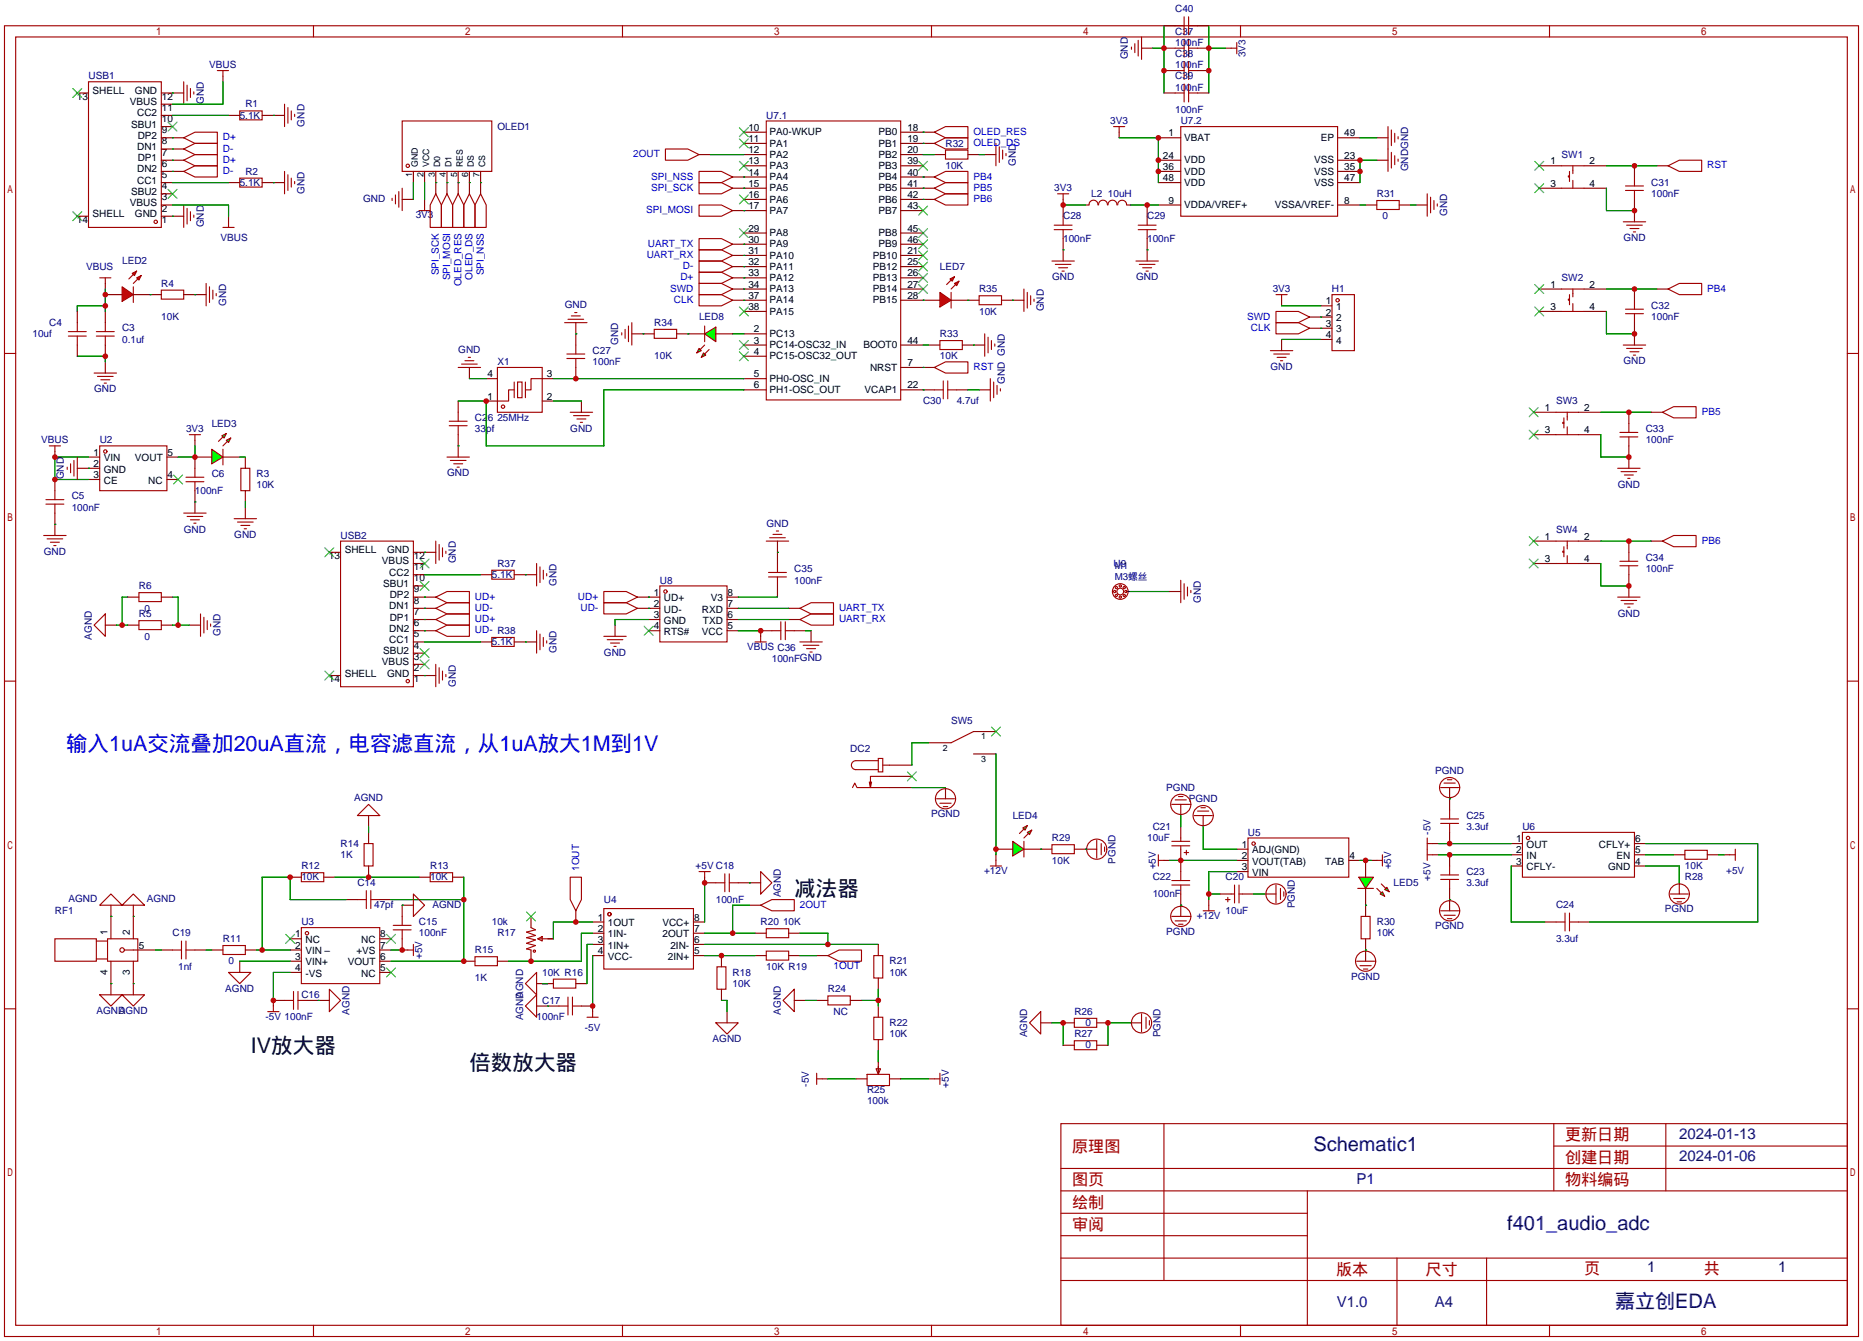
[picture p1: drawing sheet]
<svg xmlns="http://www.w3.org/2000/svg" width="422mm" height="304mm" viewBox="0 0 422 304" stroke-linecap="round" stroke-linejoin="round" font-family="sans-serif">
<defs><g id="words">
<text font-size="4.9" fill="#00f" x="15" y="170.2">输入1uA交流叠加20uA直流，电容滤直流，从1uA放大1M到1V</text>
<g font-size="4.9">
<text x="180.1" y="203.2">减法器</text>
<text x="56.9" y="238.7">IV放大器</text>
<text x="106.4" y="242.5">倍数放大器</text>
</g>
<g font-size="4.5" fill="#000080">
<text x="297.8" y="261">Schematic1</text>
<text x="341.7" y="278.8">f401_audio_adc</text>
<text x="366.2" y="296.6">嘉立创EDA</text>
</g>
<g font-size="3.7" fill="#a00000">
<text x="243.1" y="261.1">原理图</text>
<text x="354.8" y="263.6">创建日期</text>
<text x="354.8" y="258.5">更新日期</text>
<text x="243.1" y="268.7">图页</text>
<text x="354.8" y="268.7">物料编码</text>
<text x="243.1" y="273.8">绘制</text>
<text x="243.1" y="278.9">审阅</text>
<text x="302.9" y="289">版本</text>
<text x="323.2" y="289">尺寸</text>
<text x="359.2" y="288.8">页</text>
<text x="386.3" y="288.8">共</text>
</g>
<g font-size="3.4" fill="#000080">
<text x="380.7" y="258.2">2024-01-13</text>
<text x="380.7" y="263.3">2024-01-06</text>
<text x="307.5" y="268.3">P1</text>
<text x="373.5" y="288.4">1</text>
<text x="403.2" y="288.4">1</text>
<text x="303.1" y="296.3">V1.0</text>
<text x="325.3" y="296.3">A4</text>
</g>
<g font-size="2.3" fill="#000080">
<text x="266.4" y="2.8">C40</text>
<text x="266.4" y="7.8">C37</text>
<text x="266.4" y="10.4">100nF</text>
<text x="20.1" y="18">USB1</text>
<text x="47.5" y="15.5">VBUS</text>
<text x="255.7" y="13.4" transform="rotate(-90 255.7 13.4)">GND</text>
<text x="266.4" y="15.5">100nF</text>
<text x="266.4" y="12.9">C38</text>
<text x="266.4" y="18">C39</text>
<text x="282.4" y="12.9" transform="rotate(-90 282.4 12.9)">3V3</text>
<text x="46.2" y="23.6" transform="rotate(-90 46.2 23.6)">GND</text>
<text x="266.4" y="20.5">100nF</text>
<text x="54.4" y="26.9">5.1K</text>
<text x="55.6" y="24.3">R1</text>
<text x="69.1" y="28.7" transform="rotate(-90 69.1 28.7)">GND</text>
<text x="112.8" y="29.4">OLED1</text>
<text x="173.7" y="26.9">U7.1</text>
<text x="251.7" y="28.2">3V3</text>
<text x="266.4" y="25.6">100nF</text>
<text x="267.7" y="28.2">U7.2</text>
<text x="214.4" y="33.2">R32</text>
<text x="354.1" y="35.8">SW1</text>
<text x="55.6" y="39.6">R2</text>
<text x="214.4" y="38.3">10K</text>
<text x="230.3" y="37.6" transform="rotate(-90 230.3 37.6)">GND</text>
<text x="319.2" y="38.8" transform="rotate(-90 319.2 38.8)">GNDGND</text>
<text x="54.4" y="42.1">5.1K</text>
<text x="69.1" y="43.9" transform="rotate(-90 69.1 43.9)">GND</text>
<text x="82.3" y="45.8">GND</text>
<text x="239" y="43.4">3V3</text>
<text x="247.4" y="44.7">L2</text>
<text x="251.2" y="44.7">10uH</text>
<text x="312.2" y="44.7">R31</text>
<text x="374.4" y="42.1">C31</text>
<text x="374.4" y="44.7">100nF</text>
<text x="46.2" y="51.5" transform="rotate(-90 46.2 51.5)">GND</text>
<text x="94.2" y="49.5">3V3</text>
<text x="241" y="49.7">C28</text>
<text x="260.1" y="49.7">C29</text>
<text x="313.4" y="49.7">0</text>
<text x="328.1" y="49" transform="rotate(-90 328.1 49)">GND</text>
<text x="27.7" y="59.9">LED2</text>
<text x="50" y="54.6">VBUS</text>
<text x="241" y="54.8">100nF</text>
<text x="260.1" y="54.8">100nF</text>
<text x="368.1" y="54.7">GND</text>
<text x="19.5" y="61.2">VBUS</text>
<text x="36.6" y="65">R4</text>
<text x="213.1" y="61.2">LED7</text>
<text x="238.5" y="63.6">GND</text>
<text x="257.6" y="63.6">GND</text>
<text x="354.1" y="63.7">SW2</text>
<text x="51.3" y="69.3" transform="rotate(-90 51.3 69.3)">GND</text>
<text x="128" y="69.9">GND</text>
<text x="222" y="66.3">R35</text>
<text x="222" y="71.3">10K</text>
<text x="236.7" y="70.6" transform="rotate(-90 236.7 70.6)">GND</text>
<text x="288.6" y="66.3">3V3</text>
<text x="302" y="66.3">H1</text>
<text x="374.4" y="70.1">C32</text>
<text x="7.4" y="76.4">10uf</text>
<text x="11.2" y="73.9">C4</text>
<text x="27.7" y="75.1">C3</text>
<text x="27.7" y="77.7">0.1uf</text>
<text x="36.6" y="72.6">10K</text>
<text x="148.3" y="73.9">R34</text>
<text x="158.5" y="72.6">LED8</text>
<text x="213.1" y="76.4">R33</text>
<text x="374.4" y="72.6">100nF</text>
<text x="103.9" y="80.1">GND</text>
<text x="112.8" y="82.8">X1</text>
<text x="134.4" y="80.2">C27</text>
<text x="134.4" y="82.8">100nF</text>
<text x="140.2" y="78.2" transform="rotate(-90 140.2 78.2)">GND</text>
<text x="148.3" y="81.5">10K</text>
<text x="213.1" y="81.5">10K</text>
<text x="288.1" y="83.9">GND</text>
<text x="368.1" y="82.6">GND</text>
<text x="21.4" y="89">GND</text>
<text x="227.8" y="87.1" transform="rotate(-90 227.8 87.1)">GND GND</text>
<text x="107.7" y="95.5">C26</text>
<text x="112.8" y="95.5">25MHz</text>
<text x="209.3" y="91.7">C30</text>
<text x="216.9" y="91.7">4.7uf</text>
<text x="352.8" y="91.7">SW3</text>
<text x="9.4" y="100.5">VBUS</text>
<text x="22.6" y="100.5">U2</text>
<text x="42.2" y="98">3V3</text>
<text x="48" y="96.7">LED3</text>
<text x="107.7" y="98">33pf</text>
<text x="129.3" y="97.9">GND</text>
<text x="373.1" y="98">C33</text>
<text x="373.1" y="100.5">100nF</text>
<text x="14.4" y="108.7" transform="rotate(-90 14.4 108.7)">GND</text>
<text x="16.3" y="113.2">C5</text>
<text x="44.2" y="112">100nF</text>
<text x="48" y="108.2">C6</text>
<text x="58.2" y="108.2">R3</text>
<text x="58.2" y="110.7">10K</text>
<text x="101.4" y="108">GND</text>
<text x="366.8" y="110.6">GND</text>
<text x="16.3" y="115.8">100nF</text>
<text x="173.8" y="119.5">GND</text>
<text x="9.9" y="125.8">GND</text>
<text x="41.7" y="120.7">GND</text>
<text x="53.1" y="122">GND</text>
<text x="77.2" y="122.1">USB2</text>
<text x="352.8" y="120.9">SW4</text>
<text x="103.3" y="127.7" transform="rotate(-90 103.3 127.7)">GND</text>
<text x="111.5" y="131">5.1K</text>
<text x="112.8" y="128.5">R37</text>
<text x="180.1" y="129.8">C35</text>
<text x="252.5" y="128.5">U9</text>
<text x="373.1" y="127.2">C34</text>
<text x="373.1" y="129.8">100nF</text>
<text x="31.5" y="133.6">R6</text>
<text x="126.2" y="132.8" transform="rotate(-90 126.2 132.8)">GND</text>
<text x="149.6" y="132.3">U8</text>
<text x="180.1" y="132.3">100nF</text>
<text x="272.3" y="136.6" transform="rotate(-90 272.3 136.6)">GND</text>
<text x="31.5" y="139.9">R5</text>
<text x="32.8" y="138.6">0</text>
<text x="366.8" y="139.8">GND</text>
<text x="20.8" y="145" transform="rotate(-90 20.8 145)">AGND</text>
<text x="32.8" y="145">0</text>
<text x="50" y="144.3" transform="rotate(-90 50 144.3)">GND</text>
<text x="111.5" y="146.3">5.1K</text>
<text x="126.2" y="148.1" transform="rotate(-90 126.2 148.1)">GND</text>
<text x="136.9" y="148.7">GND</text>
<text x="169.4" y="147.3">VBUS C36</text>
<text x="103.3" y="155.7" transform="rotate(-90 103.3 155.7)">GND</text>
<text x="175" y="150.1">100nFGND</text>
<text x="215.6" y="164">SW5</text>
<text x="192.8" y="170.4">DC2</text>
<text x="264.4" y="179.4">PGND</text>
<text x="325.4" y="175.6">PGND</text>
<text x="80.3" y="181.7">AGND</text>
<text x="211.1" y="185.2">PGND</text>
<text x="229.6" y="185.6">LED4</text>
<text x="269.5" y="181.9">PGND</text>
<text x="332.5" y="185.6">C25</text>
<text x="77.2" y="192">R14</text>
<text x="238.5" y="190.7">R29</text>
<text x="260.1" y="190.7">10uF</text>
<text x="261.4" y="188.2">C21</text>
<text x="283" y="189.4">U5</text>
<text x="324.3" y="189.2" transform="rotate(-90 324.3 189.2)">-5V</text>
<text x="332.5" y="188.2">3.3uf</text>
<text x="345.2" y="188.2">U6</text>
<text x="68.3" y="197.1">R12</text>
<text x="77.2" y="194.5">1K</text>
<text x="97.5" y="197.1">R13</text>
<text x="157.7" y="196.9">+5V C18</text>
<text x="238.5" y="195.8">10K</text>
<text x="252.9" y="195.8" transform="rotate(-90 252.9 195.8)">PGND</text>
<text x="262.1" y="197.1" transform="rotate(-90 262.1 197.1)">+5V</text>
<text x="315.4" y="197.1" transform="rotate(-90 315.4 197.1)">+5V</text>
<text x="382" y="197.1">10K</text>
<text x="68.3" y="199.6">10K</text>
<text x="81" y="200.9">C14</text>
<text x="97.5" y="199.6">10K</text>
<text x="177" y="203.4" transform="rotate(-90 177 203.4)">AGND</text>
<text x="223.1" y="198.2">+12V</text>
<text x="261.4" y="199.6">C22</text>
<text x="261.4" y="203.4">100nF</text>
<text x="277.9" y="199.6">C20</text>
<text x="316" y="200.9">LED5</text>
<text x="324.3" y="199.7" transform="rotate(-90 324.3 199.7)">+5V</text>
<text x="332.5" y="198.3">C23</text>
<text x="332.5" y="200.9">3.3uf</text>
<text x="382" y="199.6">R28</text>
<text x="391.4" y="198.2">+5V</text>
<text x="12.4" y="207.2">RF1</text>
<text x="15.5" y="204.6">AGND</text>
<text x="33.3" y="204.6">AGND</text>
<text x="68.3" y="209.8">U3</text>
<text x="84.8" y="206">47pf</text>
<text x="95" y="209.8">C15</text>
<text x="98.1" y="205.8">AGND</text>
<text x="111.5" y="209.8">10k</text>
<text x="136.9" y="204.7">U4</text>
<text x="162.3" y="204.7">100nF</text>
<text x="172.5" y="209.8">R20</text>
<text x="177.5" y="209.8">10K</text>
<text x="271.4" y="208.4">+12V</text>
<text x="277.9" y="207.2">10uF</text>
<text x="293.6" y="206" transform="rotate(-90 293.6 206)">PGND</text>
<text x="312.2" y="209.8">R30</text>
<text x="352.8" y="206">C24</text>
<text x="377.5" y="206.8">PGND</text>
<text x="39.1" y="212.3">C19</text>
<text x="50.5" y="213.6">R11</text>
<text x="95" y="212.3">100nF</text>
<text x="112.8" y="212.3">R17</text>
<text x="264.4" y="211.9">PGND</text>
<text x="312.2" y="212.3">10K</text>
<text x="325.4" y="210.6">PGND</text>
<text x="352.8" y="213.6">3.3uf</text>
<text x="40.4" y="219.9">1nf</text>
<text x="51.8" y="218.7">0</text>
<text x="95.7" y="217.4" transform="rotate(-90 95.7 217.4)">+5V</text>
<text x="107.7" y="216.1">R15</text>
<text x="122.9" y="221.2">10K R16</text>
<text x="166.1" y="221.2">R18</text>
<text x="173.7" y="219.9">10K R19</text>
<text x="201.7" y="218.7">R21</text>
<text x="201.7" y="221.2">10K</text>
<text x="51.1" y="224.9">AGND</text>
<text x="68.3" y="226.3">C16</text>
<text x="107.7" y="222.5">1K</text>
<text x="118.6" y="226.3" transform="rotate(-90 118.6 226.3)">AGND</text>
<text x="122.9" y="227.5">C17</text>
<text x="166.1" y="223.7">10K</text>
<text x="187.7" y="225">R24</text>
<text x="306.3" y="222.1">PGND</text>
<text x="21.9" y="230">AGND</text>
<text x="26.9" y="230">AGND</text>
<text x="60.2" y="231.2">-5V 100nF</text>
<text x="79.2" y="230.1" transform="rotate(-90 79.2 230.1)">AGND</text>
<text x="118.6" y="231.4" transform="rotate(-90 118.6 231.4)">AGND</text>
<text x="121.7" y="231.4">100nF</text>
<text x="132.6" y="233.8">-5V</text>
<text x="177" y="230.1" transform="rotate(-90 177 230.1)">AGND</text>
<text x="189" y="230.1">NC</text>
<text x="201.7" y="232.6">R22</text>
<text x="243.6" y="230.1">R26</text>
<text x="246.1" y="232.6">0</text>
<text x="161.6" y="236.3">AGND</text>
<text x="201.7" y="235.2">10K</text>
<text x="232.9" y="235.2" transform="rotate(-90 232.9 235.2)">AGND</text>
<text x="243.6" y="235.2">R27</text>
<text x="246.1" y="237.7">0</text>
<text x="263.1" y="235.2" transform="rotate(-90 263.1 235.2)">PGND</text>
<text x="183.4" y="246.4" transform="rotate(-90 183.4 246.4)">-5V</text>
<text x="196.6" y="247.9">R25</text>
<text x="196.6" y="250.4">100k</text>
<text x="215.1" y="246.7" transform="rotate(-90 215.1 246.7)">+5V</text>
</g>
<g font-size="2.3">
<text x="17.4" y="22.6">13</text>
<text x="21" y="21.3">SHELL</text>
<text x="29.5" y="23.8">VBUS</text>
<text x="30.6" y="21.3">GND</text>
<text x="36.7" y="22.6">12</text>
<text x="29.7" y="28.9">SBU1</text>
<text x="31.1" y="26.4">CC2</text>
<text x="36.7" y="27.7">10</text>
<text x="36.7" y="25.1">11</text>
<text x="169.7" y="29.7">10</text>
<text x="205.7" y="29.7">18</text>
<text x="31.1" y="34">DN1</text>
<text x="31.2" y="31.5">DP2</text>
<text x="36.7" y="35.3">7</text>
<text x="36.7" y="32.7">8</text>
<text x="36.7" y="30.2">9</text>
<text x="169.7" y="32.2">11</text>
<text x="169.7" y="34.7">12</text>
<text x="174.5" y="30.7">PA0-WKUP</text>
<text x="174.5" y="33.2">PA1</text>
<text x="174.5" y="35.8">PA2</text>
<text x="199.2" y="30.7">PB0</text>
<text x="199.2" y="33.2">PB1</text>
<text x="199.2" y="35.8">PB2</text>
<text x="205.7" y="32.2">19</text>
<text x="205.7" y="34.7">20</text>
<text x="264.9" y="30.9">1</text>
<text x="268.5" y="31.9">VBAT</text>
<text x="299.5" y="31.9">EP</text>
<text x="304.8" y="30.9">49</text>
<text x="31.1" y="41.6">CC1</text>
<text x="31.1" y="39.1">DN2</text>
<text x="31.2" y="36.5">DP1</text>
<text x="36.7" y="40.4">5</text>
<text x="36.7" y="37.8">6</text>
<text x="169.7" y="37.3">13</text>
<text x="169.7" y="39.8">14</text>
<text x="174.5" y="38.3">PA3</text>
<text x="174.5" y="40.8">PA4</text>
<text x="199.2" y="38.3">PB3</text>
<text x="199.2" y="40.8">PB4</text>
<text x="205.7" y="37.3">39</text>
<text x="205.7" y="39.8">40</text>
<text x="263.7" y="36">24</text>
<text x="263.7" y="38.6">36</text>
<text x="263.7" y="41.1">48</text>
<text x="268.5" y="37">VDD</text>
<text x="268.5" y="39.6">VDD</text>
<text x="298" y="37">VSS</text>
<text x="298" y="39.6">VSS</text>
<text x="304.8" y="36">23</text>
<text x="304.8" y="38.6">35</text>
<text x="304.8" y="41.1">47</text>
<text x="351.5" y="37.3">1</text>
<text x="360.4" y="37.3">2</text>
<text x="29.5" y="46.7">VBUS</text>
<text x="29.7" y="44.2">SBU2</text>
<text x="36.7" y="48">2</text>
<text x="36.7" y="45.4">3</text>
<text x="36.7" y="42.9">4</text>
<text x="169.7" y="42.4">15</text>
<text x="169.7" y="44.9">16</text>
<text x="169.7" y="47.4">17</text>
<text x="174.5" y="43.4">PA5</text>
<text x="174.5" y="45.9">PA6</text>
<text x="199.2" y="43.4">PB5</text>
<text x="199.2" y="45.9">PB6</text>
<text x="205.7" y="42.4">41</text>
<text x="205.7" y="44.9">42</text>
<text x="205.7" y="47.4">43</text>
<text x="264.9" y="46.2">9</text>
<text x="268.5" y="47.2">VDDA/VREF+</text>
<text x="268.5" y="42.1">VDD</text>
<text x="289" y="47.2">VSSA/VREF-</text>
<text x="298" y="42.1">VSS</text>
<text x="304.8" y="46.2">8</text>
<text x="351.5" y="42.4">3</text>
<text x="360.4" y="42.4">4</text>
<text x="17.4" y="50.5">14</text>
<text x="21" y="49.2">SHELL</text>
<text x="30.6" y="49.2">GND</text>
<text x="36.7" y="50.5">1</text>
<text x="169.7" y="52.5">29</text>
<text x="174.5" y="48.5">PA7</text>
<text x="174.5" y="53.5">PA8</text>
<text x="199.2" y="48.5">PB7</text>
<text x="199.2" y="53.5">PB8</text>
<text x="205.7" y="52.5">45</text>
<text x="169.7" y="55.1">30</text>
<text x="169.7" y="57.6">31</text>
<text x="174.5" y="56.1">PA9</text>
<text x="174.5" y="58.6">PA10</text>
<text x="197.9" y="58.6">PB10</text>
<text x="199.2" y="56.1">PB9</text>
<text x="205.7" y="57.6">21</text>
<text x="205.7" y="55.1">46</text>
<text x="169.7" y="60.1">32</text>
<text x="169.7" y="62.7">33</text>
<text x="169.7" y="65.2">34</text>
<text x="174.5" y="61.2">PA11</text>
<text x="174.5" y="63.7">PA12</text>
<text x="197.9" y="61.2">PB12</text>
<text x="197.9" y="63.7">PB13</text>
<text x="205.7" y="60.1">25</text>
<text x="205.7" y="62.7">26</text>
<text x="205.7" y="65.2">27</text>
<text x="351.5" y="65.2">1</text>
<text x="360.4" y="65.2">2</text>
<text x="169.7" y="67.8">37</text>
<text x="169.7" y="70.3">38</text>
<text x="174.5" y="66.2">PA13</text>
<text x="174.5" y="68.8">PA14</text>
<text x="174.5" y="71.3">PA15</text>
<text x="197.9" y="66.2">PB14</text>
<text x="197.9" y="68.8">PB15</text>
<text x="205.7" y="67.8">28</text>
<text x="300.6" y="69">1</text>
<text x="300.6" y="71.6">2</text>
<text x="302.9" y="70.3">1</text>
<text x="351.5" y="70.3">3</text>
<text x="360.4" y="70.3">4</text>
<text x="171" y="75.4">2</text>
<text x="171" y="77.9">3</text>
<text x="174.5" y="76.4">PC13</text>
<text x="205.7" y="77.9">44</text>
<text x="300.6" y="74.1">3</text>
<text x="300.6" y="76.7">4</text>
<text x="302.9" y="72.8">2</text>
<text x="302.9" y="75.4">3</text>
<text x="302.9" y="77.9">4</text>
<text x="171" y="80.5">4</text>
<text x="174.5" y="78.9">PC14-OSC32_IN</text>
<text x="174.5" y="81.5">PC15-OSC32_OUT</text>
<text x="195.8" y="78.9">BOOT0</text>
<text x="205.7" y="83">7</text>
<text x="110.5" y="85.5">4</text>
<text x="124" y="85.5">3</text>
<text x="171" y="85.5">5</text>
<text x="171" y="88.1">6</text>
<text x="174.5" y="86.6">PH0-OSC_IN</text>
<text x="174.5" y="89.1">PH1-OSC_OUT</text>
<text x="196" y="89.1">VCAP1</text>
<text x="197.3" y="84">NRST</text>
<text x="205.7" y="88.1">22</text>
<text x="110.5" y="90.6">1</text>
<text x="124" y="90.6">2</text>
<text x="350.3" y="93.2">1</text>
<text x="359.2" y="93.2">2</text>
<text x="350.3" y="98.2">3</text>
<text x="359.2" y="98.2">4</text>
<text x="21.2" y="105.9">2</text>
<text x="21.2" y="103.3">1</text>
<text x="23.5" y="107.1">GND</text>
<text x="23.5" y="104.6">VIN</text>
<text x="30.6" y="104.6">VOUT</text>
<text x="38" y="103.3">5</text>
<text x="21.2" y="108.4">3</text>
<text x="23.5" y="109.7">CE</text>
<text x="33.6" y="109.7">NC</text>
<text x="38" y="108.4">4</text>
<text x="78.2" y="125.4">SHELL</text>
<text x="87.7" y="125.4">GND</text>
<text x="350.3" y="122.4">1</text>
<text x="359.2" y="122.4">2</text>
<text x="74.6" y="126.7">13</text>
<text x="86.6" y="128">VBUS</text>
<text x="88.3" y="130.5">CC2</text>
<text x="93.9" y="131.8">10</text>
<text x="93.9" y="129.3">11</text>
<text x="93.9" y="126.7">12</text>
<text x="350.3" y="127.5">3</text>
<text x="359.2" y="127.5">4</text>
<text x="86.9" y="133.1">SBU1</text>
<text x="88.4" y="135.6">DP2</text>
<text x="93.9" y="136.9">8</text>
<text x="93.9" y="134.3">9</text>
<text x="148.2" y="137.6">2</text>
<text x="148.2" y="135.1">1</text>
<text x="150.5" y="136.3">UD+</text>
<text x="161.1" y="136.3">V3</text>
<text x="165" y="135.1">8</text>
<text x="165" y="137.6">7</text>
<text x="88.3" y="143.2">DN2</text>
<text x="88.3" y="138.1">DN1</text>
<text x="88.4" y="140.7">DP1</text>
<text x="93.9" y="142">6</text>
<text x="93.9" y="139.4">7</text>
<text x="148.2" y="142.7">4</text>
<text x="148.2" y="140.2">3</text>
<text x="150.5" y="144">RTS#</text>
<text x="150.5" y="141.4">GND</text>
<text x="150.5" y="138.9">UD-</text>
<text x="159.1" y="138.9">RXD</text>
<text x="159.1" y="144">VCC</text>
<text x="159.4" y="141.4">TXD</text>
<text x="165" y="140.2">6</text>
<text x="165" y="142.7">5</text>
<text x="86.9" y="148.3">SBU2</text>
<text x="88.3" y="145.8">CC1</text>
<text x="93.9" y="149.6">3</text>
<text x="93.9" y="147">4</text>
<text x="93.9" y="144.5">5</text>
<text x="74.6" y="154.7">14</text>
<text x="78.2" y="153.4">SHELL</text>
<text x="86.6" y="150.8">VBUS</text>
<text x="87.7" y="153.4">GND</text>
<text x="93.9" y="154.7">1</text>
<text x="93.9" y="152.1">2</text>
<text x="343.8" y="191">1</text>
<text x="370.7" y="191">6</text>
<text x="281.6" y="192.2">1</text>
<text x="281.6" y="194.8">2</text>
<text x="281.6" y="197.3">3</text>
<text x="283.9" y="193.5">ADJ(GND)</text>
<text x="283.9" y="196">VOUT(TAB)</text>
<text x="300.5" y="196">TAB</text>
<text x="305.9" y="194.8">4</text>
<text x="343.8" y="193.5">2</text>
<text x="343.8" y="196">3</text>
<text x="346.1" y="192.2">OUT</text>
<text x="346.1" y="194.8">IN</text>
<text x="346.1" y="197.3">CFLY-</text>
<text x="362.5" y="192.2">CFLY+</text>
<text x="364.6" y="197.3">GND</text>
<text x="366.5" y="194.8">EN</text>
<text x="370.7" y="196">4</text>
<text x="370.7" y="193.5">5</text>
<text x="283.9" y="198.6">VIN</text>
<text x="135.5" y="208.7">1</text>
<text x="157.4" y="208.7">8</text>
<text x="24.3" y="212.1" transform="rotate(-90 24.3 212.1)">1</text>
<text x="29.4" y="212.1" transform="rotate(-90 29.4 212.1)">2</text>
<text x="31.5" y="215.1">5</text>
<text x="66.9" y="212.5">1</text>
<text x="66.9" y="215.1">2</text>
<text x="69.3" y="213.8">NC</text>
<text x="81.9" y="213.8">NC</text>
<text x="86.2" y="215.1">7</text>
<text x="86.2" y="212.5">8</text>
<text x="135.5" y="211.3">2</text>
<text x="135.5" y="213.8">3</text>
<text x="137.8" y="210">1OUT</text>
<text x="137.8" y="212.5">1IN-</text>
<text x="137.8" y="215.1">1IN+</text>
<text x="150.2" y="210">VCC+</text>
<text x="150.2" y="212.5">2OUT</text>
<text x="152" y="215.1">2IN-</text>
<text x="157.4" y="213.8">6</text>
<text x="157.4" y="211.3">7</text>
<text x="24.3" y="220.9" transform="rotate(-90 24.3 220.9)">4</text>
<text x="29.4" y="220.9" transform="rotate(-90 29.4 220.9)">3</text>
<text x="66.9" y="217.6">3</text>
<text x="66.9" y="220.2">4</text>
<text x="69.3" y="216.4">VIN</text>
<text x="69.3" y="218.9">VIN+</text>
<text x="69.3" y="221.4">-VS</text>
<text x="78.9" y="218.9">VOUT</text>
<text x="80.8" y="216.4">+VS</text>
<text x="81.9" y="221.4">NC</text>
<text x="86.2" y="220.2">5</text>
<text x="86.2" y="217.6">6</text>
<text x="135.5" y="216.4">4</text>
<text x="137.8" y="217.6">VCC-</text>
<text x="151.4" y="217.6">2IN+</text>
<text x="157.4" y="216.4">5</text>
</g>
<g font-size="2.3" fill="#00f">
<text x="50.5" y="31.8">D+</text>
<text x="50.5" y="34.4">D-</text>
<text x="143.6" y="35.6">2OUT</text>
<text x="220.7" y="30.6">OLED_RES</text>
<text x="220.7" y="33.1">OLED_DS</text>
<text x="50.5" y="36.9">D+</text>
<text x="50.5" y="39.5">D-</text>
<text x="147.6" y="40.7">SPI_NSS</text>
<text x="220.7" y="40.7">PB4</text>
<text x="387.1" y="38.2">RST</text>
<text x="147.6" y="43.3">SPI_SCK</text>
<text x="220.7" y="43.3">PB5</text>
<text x="220.7" y="45.8">PB6</text>
<text x="146.5" y="48.3">SPI_MOSI</text>
<text x="146.6" y="58.5">UART_RX</text>
<text x="146.9" y="56">UART_TX</text>
<text x="99.5" y="62.4" transform="rotate(-90 99.5 62.4)">SPI_SCK</text>
<text x="102.1" y="63.5" transform="rotate(-90 102.1 63.5)">SPI_MOSI</text>
<text x="104.6" y="64.9" transform="rotate(-90 104.6 64.9)">OLED_RES</text>
<text x="107.2" y="63.4" transform="rotate(-90 107.2 63.4)">OLED_DS</text>
<text x="109.7" y="62.4" transform="rotate(-90 109.7 62.4)">SPI_NSS</text>
<text x="154.3" y="63.6">D+</text>
<text x="154.8" y="61">D-</text>
<text x="151.9" y="66.1">SWD</text>
<text x="152.8" y="68.7">CLK</text>
<text x="387.1" y="66.1">PB4</text>
<text x="282.7" y="72.5">SWD</text>
<text x="283.6" y="75">CLK</text>
<text x="220.7" y="83.9">RST</text>
<text x="385.8" y="94.1">PB5</text>
<text x="385.8" y="123.3">PB6</text>
<text x="107.7" y="136">UD+</text>
<text x="131" y="136">UD+</text>
<text x="107.7" y="141.1">UD+</text>
<text x="107.7" y="138.5">UD-</text>
<text x="107.7" y="143.6">UD- R38</text>
<text x="131.6" y="138.5">UD-</text>
<text x="190.2" y="138.5">UART_TX</text>
<text x="190.2" y="141.1">UART_RX</text>
<text x="131.3" y="197.5" transform="rotate(-90 131.3 197.5)">1OUT</text>
<text x="181.4" y="205.8">2OUT</text>
<text x="189" y="219.8">1OUT</text>
</g>
<g font-size="2.2" fill="#000080">
<text x="252.7" y="129.1">M1</text>
<text x="252.7" y="131.4">M3螺丝</text>
</g>
<g font-size="2">
<text x="93.5" y="40.1" transform="rotate(-90 93.5 40.1)">1</text>
<text x="94.8" y="37.9" transform="rotate(-90 94.8 37.9)">GND</text>
<text x="96" y="40.1" transform="rotate(-90 96 40.1)">2</text>
<text x="97.3" y="37.9" transform="rotate(-90 97.3 37.9)">VCC</text>
<text x="98.6" y="40.1" transform="rotate(-90 98.6 40.1)">3</text>
<text x="99.8" y="37.9" transform="rotate(-90 99.8 37.9)">D0</text>
<text x="101.1" y="40.1" transform="rotate(-90 101.1 40.1)">4</text>
<text x="102.4" y="37.9" transform="rotate(-90 102.4 37.9)">D1</text>
<text x="103.6" y="40.1" transform="rotate(-90 103.6 40.1)">5</text>
<text x="104.9" y="37.9" transform="rotate(-90 104.9 37.9)">RES</text>
<text x="106.2" y="40.1" transform="rotate(-90 106.2 40.1)">6</text>
<text x="107.5" y="37.9" transform="rotate(-90 107.5 37.9)">DS</text>
<text x="108.7" y="40.1" transform="rotate(-90 108.7 40.1)">7</text>
<text x="110" y="37.9" transform="rotate(-90 110 37.9)">CS</text>
<text x="222.5" y="167.6">1</text>
<text x="213.8" y="170.2">2</text>
<text x="222.5" y="172.7">3</text>
</g>
</g></defs>
<g fill="none" stroke="#a10000" stroke-width=".25">
<path d="M1 5.8h420.4v297.2h-420.4zM3.6 8.4h415.2v292.1h-415.2zM20.1 18.5h16.5v33.1h-16.5zM41.7 18.5v5.1M42.4 19.3v3.6M49.3 16h2.5M50.5 16v1.3M71.1 5.8v2.6M141.1 5.8v2.6M211.2 5.8v2.6M281.3 5.8v2.6M351.3 5.8v2.6"/>
<path d="M41.7 31.2l2.5-1.2h5.1v2.5h-5.1zM41.7 36.3l2.5-1.2h5.1v2.5h-5.1zM41.7 33.8l2.5-1.3h5.1v2.6h-5.1zM41.7 38.9l2.5-1.3h5.1v2.5h-5.1zM43.2 20.1v2M43.9 20.8v.5M54.4 25.1h5v2.1h-5zM64.5 23.6v5.1M64.5 38.9v5M65.3 24.4v3.5M65.3 39.6v3.6M66 25.1v2.1"/>
<path d="M66.8 25.9v.5M41.7 46.5v5.1M42.4 47.2v3.6M43.2 48v2M43.9 48.8v.5M50.5 51.6h2.6M51.8 50.3v1.3M54.4 40.4h5v2h-5zM66 40.4v2M66.8 41.1v.6M15.5 76.2h4.1M15.5 75.2h4.1"/>
<path d="M17.5 73.2v2M17.5 76.2v2M21.8 76.2h4.1M21.8 75.2h4.1M22.6 63h2.5M23.9 63v1.3M23.9 73.2v2M23.9 76.2v2M30.2 65v3.6M1 80.1h2.6M21.3 84.6h5.1M22.1 85.3h3.6"/>
<path d="M22.9 86.1h2M23.6 86.9h.5M42.9 98.6h2.6M44.2 98.6v1.2M418.8 80.1h2.6M10.4 114.3h4.1M10.4 113.3h4.1M11.2 101.1h2.5M12.4 101.1v1.3M12.4 111.3v2M12.4 114.3v2M15.2 105.9v.5"/>
<path d="M16 105.2v2M16.8 104.4v3.5M17.5 103.6v5.1M22.6 101.1h15.2v10.2h-15.2zM41.7 116.3h5M42.2 109.2h4M42.2 108.2h4M42.4 117.1h3.6M43.2 117.9h2M43.9 118.6h.5M44.2 106.2v2M44.2 109.2v2.1"/>
<path d="M53.1 117.6h5.1M53.8 118.4h3.6M54.6 106.2h2v5.1h-2zM54.6 119.1h2M55.4 119.9h.5M9.9 121.4h5.1M10.7 122.2h3.5M11.4 122.9h2.1M12.2 123.7h.5M1 154.4h2.6M418.8 154.4h2.6M1 228.7h2.6"/>
<path d="M418.8 228.7h2.6M240.5 254.8h178.3v45.7h-178.3zM263.9 254.8v35.5M352.3 254.8v15.2M352.3 259.8h66.5M377.7 254.8v15.2M240.5 275.1h55.9M240.5 270h178.3M240.5 264.9h178.3M296.4 270v30.5M240.5 290.3h178.3M240.5 285.2h178.3"/>
<path d="M240.5 280.2h55.9M316.7 285.2v15.3M337.1 285.2v15.3M71.1 300.5v2.5M141.1 300.5v2.5M211.2 300.5v2.5M281.3 300.5v2.5M351.3 300.5v2.5"/>
<circle cx="35.3" cy="50.3" r=".38"/>
<circle cx="23.9" cy="102.4" r=".38"/>
</g>
<g fill="none" stroke="#870000" stroke-width=".25">
<path d="M50.5 17.3v1.2M17.5 21.1h2.6M36.6 38.9h5.1M36.6 36.3h5.1M36.6 33.8h5.1M36.6 31.2h5.1M36.6 28.7h2.5M36.6 26.2h2.5M36.6 23.6h2.5M36.6 21.1h5.1M51.8 26.2h2.6M59.4 26.2h5.1"/>
<path d="M17.5 49h2.6M36.6 49h5.1M36.6 46.5h2.5M36.6 43.9h2.5M36.6 41.4h2.5M51.8 41.4h2.6M51.8 49v1.3M59.4 41.4h5.1M17.5 70.6v2.6M17.5 78.2v2.6M23.9 64.3v1.2M23.9 70.6v2.6"/>
<path d="M23.9 78.2v2.6M23.9 82v2.6M44.2 99.8v1.3M12.4 102.4v1.2M12.4 108.7v2.6M12.4 116.3v5.1M17.5 106.2h5.1M20.1 103.6h2.5M20.1 108.7h2.5M37.8 103.6h2.6M37.8 108.7h2.6M44.2 103.6v2.6"/>
<path d="M44.2 111.3v5M55.6 103.6v2.6M55.6 111.3v2.5M55.6 115.1v2.5"/>
</g>
<path d="M16.5 20.1l2 2M18.5 20.1l-2 2M38.1 27.7l2 2M40.1 27.7l-2 2M16.5 48l2 2M18.5 48l-2 2M38.1 42.9l2 2.1M40.1 42.9l-2 2.1M39.4 107.7l2 2M41.4 107.7l-2 2" fill="none" stroke="#3c3" stroke-width=".25"/>
<g fill="none" stroke="#008700" stroke-width=".25">
<path d="M50.5 18.5v5.1h-11.4M39.1 31.2h.1M39.1 36.3h.1M39.1 33.8h.1M39.1 38.9h.1M39.1 21.1h.1M39.1 26.2h12.7M62 26.2h.1M39.1 49h.1M39.1 41.4h12.7M39.1 46.5h12.7v2.5M62 41.4h.1"/>
<path d="M23.9 65.5v5.1M23.9 69.3h-6.4v1.3M17.5 80.8h6.4v1.2M12.4 118.9h.1M20.1 106.2h.1M20.1 103.6h-7.7v5.1h7.7M44.2 113.8h.1M44.2 101.1v2.5h-3.8M55.6 113.8v1.3"/>
</g>
<g fill="#f00" stroke="#a10000" stroke-width=".25">
<path d="M27.7 65l2.5 1.8-2.5 1.5z"/>
<path d="M30 62l1-.5-.5 1z"/>
<path d="M31 63l1-.5-.5 1z"/>
</g>
<path d="M30.2 62.2l-1 1M31.2 63.2l-1 1.1M36.6 65.8h5.1v2h-5.1zM46.7 64.3v5M47.5 65v3.6M48.3 65.8v2M49 66.5v.6M50.5 101.9v3.5" fill="none" stroke="#a10000" stroke-width=".25"/>
<path d="M23.9 66.8h3.8M30.2 66.8h6.4M41.7 66.8h5" fill="none" stroke="#870000" stroke-width=".25"/>
<path d="M34 66.8h.1M44.2 66.8h.1" fill="none" stroke="#008700" stroke-width=".25"/>
<g fill="#0f0" stroke="#a10000" stroke-width=".25">
<path d="M48 101.9l2.5 1.7-2.5 1.6z"/>
<path d="M50.3 98.8l1-.5-.5 1z"/>
<path d="M51.3 99.8l1-.5-.5 1z"/>
</g>
<g fill="none" stroke="#a10000" stroke-width=".25">
<path d="M50.5 99.1l-1 1M51.6 100.1l-1.1 1M23.9 139.2v5.1l-2.6-2.6zM31.5 134.4h5.1v2h-5.1zM45.5 139.2v5.1M46.2 140v3.5M31.5 140.7h5.1v2h-5.1zM47 140.7v2M47.8 141.5v.5M326.6 178.6h4.1M327.4 177.5h2.5M328.2 176.8h1"/>
<path d="M68.3 197.9h5.1v2h-5.1zM81 184.9l2.6-2.5 2.5 2.5zM82.5 191.3h2.1v5h-2.1zM97.5 197.9h5.1v2h-5.1zM129.3 198.9h2.5v5.1l-1.2 2.5-1.3-2.5zM158.5 197.6h2.5M159.8 197.6v1.3M164.3 198.1v4.1M165.4 198.1v4.1M172.5 197.6l2.5 2.6-2.5 2.5zM262.6 193.8v2.5M262.6 195.1h1.3"/>
<path d="M265.7 191.8h4M265.7 190.8h4M265.7 182.4h4M265.7 199.6h4M266.4 181.4h2.6M267.2 180.6h1M267.7 190v.8M267.7 191.8v.7M267.7 197.6v2M268.5 193.3h1M269 192.8v1M270.8 184.9h4"/>
<path d="M271.5 183.9h2.6M272.3 183.1h1M283 190h22.8v8.9h-22.8zM312.2 195.1h1.2M313.4 193.8v2.5M323.6 190v5.1M323.6 193.8h1.3M323.6 191.3h1.3M326.6 199.4h4.1M326.6 198.4h4.1M326.6 185.7h4.1M326.6 186.7h4.1"/>
<path d="M328.7 183.6v2.1M328.7 186.7v2M328.7 196.3v2.1M328.7 199.4v2M345.2 188.7h25.4v10.2h-25.4zM382 192.8h5.1v2h-5.1zM392.2 193.8h1.2M393.4 192.5v2.6M12.4 212.9h9.4v5h-9.4zM21.8 217.4h2.6M21.8 213.4h2.6M24.4 212.9h6.8v5h-6.8z"/>
<path d="M25.1 202.7l2.6 2.5h-5.1zM28.2 215.4h2M30.2 202.7l2.6 2.5h-5.1zM39.1 215.4h2M41.1 213.4v4M42.2 215.4h2M42.2 213.4v4M50.5 214.4h5.1v2h-5.1zM68.3 210.3h17.8v12.7h-17.8zM81 204h2.1M83.1 201.9v4.1M84.1 204h2"/>
<path d="M84.1 201.9v4.1M89.2 210.8h4M89.2 209.8h4M91.2 207.8v2M91.2 210.8v2.1M92.5 215.4h1.2M93.7 202.7l2.6 2.5-2.6 2.6zM93.7 214.1v2.6M107.7 216.9h5.1v2h-5.1zM120.4 210.3l1 .5-2 .5 2 .8-2 .5 2 .5-2 .8 2 .5-2 .7 1 .3M121.9 212.9l1-.6v1.1zM121.9 212.9h3.6"/>
<path d="M136.9 206h20.3v13.7h-20.3zM162.3 200.2h2M162.6 219.2h2v5.1h-2zM165.4 200.2h2M172.5 205.2l2.5-1.2h5.1v2.5h-5.1zM173.7 215.6h5.1v2.1h-5.1zM173.7 210.6h5.1v2h-5.1zM187.7 216.7l2.5-1.3h5.1v2.5h-5.1zM198.1 216.7h2.1v5h-2.1zM265.7 200.7h4M265.7 207.8h4M266.4 208.8h2.6"/>
<path d="M267.2 209.6h1M267.7 200.7v2M272.8 206.5h2.5M274.1 205.2v1.3M277.9 204h1M278.4 203.5v1M279.1 202.7h.8M279.9 200.7v4M280.9 200.7v4M280.9 202.7h.8M289.3 200.7v4M290.3 201.4v2.6"/>
<path d="M291.1 202.2v1M307.8 201.4h3.6M308.6 207.8h2v5.1h-2zM326.6 206.5h4.1M327.4 207.5h2.5M328.2 208.3h1M352.8 209h2M354.8 207v4.1M355.9 207v4.1M355.9 209h2M378.7 202.7h4.1M379.5 203.7h2.5"/>
<path d="M380.2 204.5h1.1M22.6 225.6h5.1l-2.6 2.5zM27.7 225.6h5.1l-2.6 2.5zM51.8 220.5h5.1l-2.5 2.5zM60.7 229.4h2.5M62 228.1v1.3M64.5 226.8h2M66.5 224.8v4.1M67.6 224.8v4.1M67.6 226.8h2M74.7 224.3l2.5 2.5-2.5 2.6zM119.1 228.1l2.6-2.5v5z"/>
<path d="M121.7 220.5v5.1l-2.6-2.6zM125.5 222h5.1v2h-5.1zM126.7 228.1h2.1M128.8 226.1v4M129.8 228.1h2M129.8 226.1v4M133.1 230.6h2.5M134.4 229.4v1.2M162.3 231.9h5.1l-2.6 2.5zM177.5 226.8l2.6-2.5v5.1zM187.7 225.8h5.1v2h-5.1zM198.1 230.6h2.1v5.1h-2.1z"/>
<path d="M233.4 231.9l2.6-2.5v5zM243.6 230.9h5.1v2h-5.1zM243.6 236h5.1v2h-5.1zM258.8 229.9v4M259.8 230.6v2.6M260.6 231.4v1M185.2 243.3v2.6M185.2 244.6h1.2M196.6 243.6h5.1v2.5h-5.1zM198.6 242.3h1l-.5 1.3zM199.1 241.8v1.3M211.8 244.6h1.3"/>
<path d="M213.1 243.3v2.6"/>
<circle cx="328.7" cy="178.6" r="2.29"/>
<circle cx="267.7" cy="182.4" r="2.29"/>
<circle cx="272.8" cy="184.9" r="2.29"/>
<circle cx="284.2" cy="191.3" r=".38"/>
<circle cx="346.5" cy="190" r=".38"/>
<circle cx="27.7" cy="215.4" r=".51"/>
<circle cx="69.6" cy="211.6" r=".38"/>
<circle cx="121.2" cy="215.6" r=".25"/>
<circle cx="138.2" cy="207.3" r=".38"/>
<circle cx="267.7" cy="207.8" r="2.29"/>
<circle cx="289.3" cy="202.7" r="2.29"/>
<circle cx="328.7" cy="206.5" r="2.29"/>
<circle cx="380.7" cy="202.7" r="2.29"/>
<circle cx="258.8" cy="231.9" r="2.29"/>
</g>
<g fill="none" stroke="#870000" stroke-width=".25">
<path d="M44.2 103.6h3.8M50.5 103.6h3.9M29 135.4h2.5M36.6 135.4h2.5M23.9 141.7h2.5M29 141.7h2.5M36.6 141.7h2.5M42.9 141.7h2.6M328.7 178.6v5M65.8 198.9h2.5M73.4 198.9h2.5M83.6 184.9v2.6"/>
<path d="M83.6 188.7v2.6M83.6 196.3v2.6M95 198.9h2.5M102.6 198.9h2.6M159.8 198.9v1.3h2.5M263.9 195.1h1.3M267.7 182.4v2.5M267.7 187.5v2.5M267.7 192.5v5.1M272.8 184.9v2.6M280.4 192.5h2.6M280.4 195.1h2.6"/>
<path d="M280.4 197.6h2.6M305.8 195.1h2.6M310.9 195.1h1.3M324.9 191.3h1.2M324.9 193.8h1.2M328.7 188.7v2.6M328.7 193.8v2.5M342.6 191.3h2.6M342.6 193.8h2.6M342.6 196.3h2.6M370.6 191.3h2.5M370.6 193.8h2.5"/>
<path d="M370.6 196.3h2.5M379.5 193.8h2.5M387.1 193.8h2.5M390.9 193.8h1.3M25.1 205.2v7.7M25.1 217.9v7.7M30.2 215.4h5.1M30.2 205.2v7.7M30.2 217.9v7.7M36.6 215.4h2.5M44.2 215.4h2.5M48 215.4h2.5"/>
<path d="M54.4 217.9v2.6M55.6 215.4h2.6M65.8 212.9h2.5M65.8 215.4h2.5M65.8 217.9h2.5M78.5 204h2.5M86.1 212.9h2.5M86.1 215.4h2.5M86.1 217.9h2.5M86.1 204h2.5M91.2 212.9v2.5h1.3M93.7 205.2h-2.5v2.6"/>
<path d="M105.2 217.9h2.5M112.8 217.9h2.5M120.4 207.8v2.5M120.4 215.4v2.5M124.2 212.9h1.3M130.6 206.5v2.5M134.4 209h2.5M134.4 211.6h2.5M134.4 214.1h2.5M134.4 216.7h2.5M157.2 209h2.6M157.2 211.6h2.6"/>
<path d="M157.2 214.1h2.6M157.2 216.7h2.6M163.6 216.7v2.5M167.4 200.2h5.1M169.9 205.2h2.6M171.2 211.6h2.5M171.2 216.7h2.5M178.8 211.6h2.6M178.8 216.7h2.6M185.2 216.7h2.5M199.1 214.1v2.6M267.7 202.7v5.1"/>
<path d="M274.1 204v1.2M276.6 202.7h2.5M281.7 202.7h2.5M286.8 202.7h2.5M309.6 205.2v2.6M309.6 212.9v2.5M328.7 201.4v5.1M350.3 209h2.5M357.9 209h2.5M380.7 200.2v2.5M64.5 226.8h-2.5v1.3M65.8 220.5h2.5"/>
<path d="M69.6 226.8h5.1M86.1 220.5h2.5M121.7 228.1h5M121.7 223h3.8M130.6 223h2.5M131.8 228.1h2.6v1.3M163.6 224.3v2.5M164.8 229.4v2.5M180.1 226.8h2.5M185.2 226.8h2.5M192.8 226.8h2.5M199.1 221.7v2.6"/>
<path d="M199.1 228.1v2.5M199.1 235.7v2.6M236 231.9h2.5M241 231.9h2.6M241 237h2.6M248.7 231.9h2.5M248.7 237h2.5M256.3 231.9h2.5M186.4 244.6h1.3M194.1 244.6h2.5M199.1 240.8v2.5M201.7 244.6h2.5"/>
<path d="M210.6 244.6h1.2"/>
</g>
<g fill="none" stroke="#008700" stroke-width=".25">
<path d="M54.4 103.6h1.2M29 135.4h-1.3v6.3M39.1 135.4h1.3v6.3M26.4 141.7h2.6M39.1 141.7h3.8M75.9 198.9h19.1M83.6 187.5v1.2M105.2 198.9v19h-16.6M265.2 195.1h15.2M267.7 184.9v2.6M272.8 187.5v5h7.6M280.4 197.6h-6.3v6.4"/>
<path d="M308.4 195.1h2.5M326.1 193.8h16.5M326.1 191.3h16.5M328.7 181.1h.1M342.6 196.3v12.7h7.7M373.1 191.3h25.4v17.7h-38.1M373.1 193.8h6.4M373.1 196.3h7.6v3.9M389.6 193.8h1.3M25.1 207.8h.1M30.2 207.8h.1M35.3 215.4h1.3"/>
<path d="M46.7 215.4h1.3M54.4 217.9h11.4M58.2 215.4h7.6M78.5 204h-12.7v-5.1h-6.4v16.5M88.6 215.4h2.6M88.6 204h16.6M91.2 205.2h.1M134.4 211.6h-2.6v6.3h-16.5M134.4 216.7v11.4M134.4 209h-8.9v3.9M134.4 214.1h-1.3v8.9M159.8 200.2v8.8"/>
<path d="M159.8 216.7h11.4M159.8 211.6h11.4M159.8 214.1h39.3M169.9 200.2h.1M169.9 205.2h-3.8v6.4M181.4 216.7h3.8M181.4 211.6h6.3v2.5M267.7 205.2h.1M274.1 202.7h2.5M284.2 202.7h2.6M328.7 204h.1M25.1 223h.1"/>
<path d="M30.2 223h.1M65.8 220.5h-3.8v6.3M72.1 226.8h.1M122.9 223h1.3M124.2 228.1h.1M163.6 226.8h1.2v2.6M182.6 226.8h2.6M195.3 226.8h3.8M199.1 224.3v3.8M199.1 238.3v2.5M238.5 231.9h2.5v5.1M256.3 231.9h-5.1v5.1"/>
<path d="M187.7 244.6h6.4M204.2 244.6h6.4"/>
</g>
<path d="M64.8 211.8l2 2.1M66.8 211.8l-2 2.1M87.6 219.5l2.1 2M87.6 211.8l2.1 2.1M89.7 219.5l-2.1 2M89.7 211.8l-2.1 2.1M119.4 206.8l2 2M121.4 206.8l-2 2" fill="none" stroke="#3c3" stroke-width=".25"/>
<g fill="#0f0" stroke="#a10000" stroke-width=".25">
<path d="M308.1 198.9h3.3l-1.8 2.5z"/>
<path d="M313.9 201.7l.6-.5 .5 1z"/>
<path d="M312.9 202.7l.5-.5 .5 1z"/>
</g>
<g fill="none" stroke="#a10000" stroke-width=".25">
<path d="M173.7 27.4h30.5v63.3h-30.5zM214.4 34h5.1v2.1h-5.1zM225.8 32.5v5.1M226.6 33.3v3.5M227.3 34v2.1M228.1 34.8v.5M252.5 28.7h2.5M253.7 28.7v1.3M267.7 28.7h35.6v20.3h-35.6zM314.7 28.7v10.2M315.5 29.5v3.5M315.5 34.5v3.6"/>
<path d="M316.2 30.2v2.1M316.2 35.3v2M317 31v.5M317 36.1v.5M354.1 37.6h5.1M355.9 39.9h-.3v.2h.3M355.9 38.9v2.2M356.6 37.6v1.8M378.2 37.6l2.5-1.3h5.1v2.6h-5.1zM158.5 54.1h5.1l2.5 1.3-2.5 1.2h-5.1zM158.5 56.6h5.1l2.5 1.3-2.5 1.3h-5.1zM158.5 59.2h5.1l2.5 1.3-2.5 1.2h-5.1z"/>
<path d="M238.5 59.2h5.1M239 52.1h4.1M239 51.1h4.1M239.3 59.9h3.5M239.8 43.9h2.5M241 43.9v1.3M241 49v2.1M241 52.1v2M246.9 46.5a1.01 1.01 0 0 1 1-1.1 1.01 1.01 0 0 1 1 1.1M249.1 46.5a1.01 1.01 0 0 1 1-1.1 1.01 1.01 0 0 1 1 1.1M251.2 46.5a1.01 1.01 0 0 1 1-1.1 1.01 1.01 0 0 1 1 1.1M253.4 46.5a1.01 1.01 0 0 1 1-1.1 1.01 1.01 0 0 1 1 1.1"/>
<path d="M257.6 59.2h5M258.1 52.1h4M258.1 51.1h4M258.3 59.9h3.6M260.1 49v2.1M260.1 52.1v2M312.2 45.5h5v2h-5zM323.6 43.9v5.1M324.4 44.7v3.6M325.1 45.5v2M325.9 46.2v.5M354.1 42.7h5.1"/>
<path d="M356.6 40.9v1.8M368 50.3h5.1M368.6 43.2h4M368.6 42.2h4M368.8 51.1h3.6M369.6 51.8h2M370.3 52.6h.5M370.6 40.1v2.1M370.6 43.2v2M128 73.2h5.1M128.8 72.4h3.5M129.5 71.6h2.1"/>
<path d="M130.3 70.9h.5M130.6 78.2v2.1M141 75.4v.5M141.7 74.7v2M142.5 73.9v3.6M143.3 73.2v5M148.3 74.7h5.1v2h-5.1zM158.5 64.3h5.1l2.5 1.2-2.5 1.3h-5.1zM158.5 66.8h5.1l2.5 1.3-2.5 1.2h-5.1zM158.5 61.7h5.1l2.5 1.3-2.5 1.3h-5.1zM213.1 77.2h5.1v2h-5.1zM215.6 66.3v3.5"/>
<path d="M222 67.1h5.1v2h-5.1zM223.3 75.7v5.1M224 76.5v3.5M224.8 77.2v2M225.6 78v.5M232.2 65.5v5.1M232.9 66.3v3.5M233.7 67.1v2M234.4 67.8v.5M240 60.7h2.1M240.8 61.5h.5M259.1 60.7h2"/>
<path d="M259.8 61.5h.5M101.9 96.5h4M101.9 95.5h4M103.9 83.3h5.1M103.9 93.5v2M103.9 96.5v2.1M104.6 82.5h3.6M105.4 81.8h2M106.2 81h.5M112.8 83.3h10.1v10.2h-10.1zM116.6 88.4h-1.3v2.5h-2.5M116.6 86.6v3.6"/>
<path d="M117.3 86.6h1.1v3.6h-1.1zM119.1 86.6v3.6M122.9 85.9h-2.5v2.5h-1.3M128.5 81.3h4.1M128.5 80.3h4.1M129.3 93.5h5.1M130 94.2h3.6M130.6 81.3v2M130.8 95h2M131.6 95.8h.5M211.8 83.3l2.6-1.3h5.1v2.6h-5.1zM211.8 88.4h2.1"/>
<path d="M213.9 86.4v4M214.9 88.4h2M214.9 86.4v4M224.5 85.9v5M225.3 86.6v3.6M226.1 87.4v2M226.8 88.1v.5M101.3 103.6h5.1M102.1 104.4h3.6M102.9 105.2h2M103.6 105.9h.5M307.6 217.9h4.1"/>
<path d="M308.4 218.9h2.5M309.1 219.7h1M312.2 201.4l1 1M313.2 200.4l1 1"/>
<circle cx="114" cy="92.2" r=".38"/>
<circle cx="309.6" cy="217.9" r="2.29"/>
</g>
<g fill="none" stroke="#870000" stroke-width=".25">
<path d="M168.7 30h5M168.7 32.5h5M168.7 35.1h5M168.7 37.6h5M204.2 30h5.1M204.2 32.5h5.1M204.2 35.1h5.1M204.2 37.6h5.1M211.8 35.1h2.6M219.5 35.1h2.5M223.3 35.1h2.5M253.7 30v1.2"/>
<path d="M262.6 31.2h5.1M262.6 36.3h5.1M262.6 38.9h5.1M303.3 31.2h5.1M303.3 36.3h5.1M303.3 38.9h5.1M312.2 31.2h2.5M312.2 36.3h2.5M349 37.6h5.1M359.2 37.6h5M370.6 37.6v2.5M375.7 37.6h2.5"/>
<path d="M166.1 55.4h7.6M166.1 57.9h7.6M168.7 40.1h5M168.7 42.7h5M168.7 45.2h5M168.7 47.8h5M168.7 52.8h5M204.2 40.1h5.1M204.2 42.7h5.1M204.2 45.2h5.1M204.2 47.8h5.1M204.2 52.8h5.1"/>
<path d="M204.2 55.4h5.1M204.2 57.9h5.1M241 45.2v3.8M241 54.1v5.1M246.1 46.5h.8M255.5 46.5h.8M260.1 46.5v2.5M260.1 54.1v5.1M262.6 46.5h5.1M262.6 41.4h5.1M303.3 46.5h5.1M303.3 41.4h5.1"/>
<path d="M309.6 46.5h2.6M317.2 46.5h2.6M321.1 46.5h2.5M349 42.7h5.1M359.2 42.7h5M370.6 45.2v5.1M130.6 73.2v5M143.3 75.7h5M153.4 75.7h2.6M166.1 60.5h7.6M166.1 63h7.6M166.1 65.5h7.6"/>
<path d="M166.1 68.1h7.6M168.7 70.6h5M168.7 75.7h5M168.7 78.2h5M204.2 60.5h5.1M204.2 63h5.1M204.2 65.5h5.1M204.2 68.1h5.1M204.2 78.2h5.1M210.6 78.2h2.5M218.2 78.2h5.1M219.5 68.1h2.5"/>
<path d="M227.1 68.1h5.1M103.9 90.9v2.6M103.9 98.6v5M106.4 83.3v2.6M110.2 85.9h2.6M110.2 90.9h2.6M122.9 85.9h2.6M122.9 90.9h2.6M130.6 83.3v2.6M131.8 90.9v2.6M168.7 80.8h5M168.7 85.9h5"/>
<path d="M168.7 88.4h5M204.2 88.4h7.6M204.2 83.3h7.6M216.9 88.4h2.6M222 88.4h2.5M309.6 195.1v3.8M309.6 201.4v3.8M309.6 215.4v2.5"/>
</g>
<g fill="none" stroke="#008700" stroke-width=".25">
<path d="M209.3 35.1h2.5M222 35.1h1.3M253.7 31.2h8.9v10.2M308.4 31.2h3.8M312.2 36.3h-3.8v5.1M364.2 37.6h11.5M241 56.6h.1M241 46.5h5.1M256.3 46.5h6.3M260.1 56.6h.1M308.4 46.5h1.2M319.8 46.5h1.3"/>
<path d="M364.2 42.7v5.1h6.4M130.6 75.7h.1M145.8 75.7h.1M166.1 75.7h2.6M168.7 65.5h.1M220.7 78.2h.1M229.6 68.1h.1M106.4 85.9h3.8M125.5 85.9h43.2M125.5 90.9h6.3M168.7 88.4h-31.8v12.7h-26.7v-10.2h-6.3M209.3 83.3h.1"/>
<path d="M219.5 88.4h2.5M103.9 101.1h.1M309.6 205.2h.1M309.6 215.4h.1"/>
</g>
<g fill="none" stroke="#3c3" stroke-width=".25">
<path d="M167.6 29l2.1 2M167.6 31.5l2.1 2M167.6 36.6l2.1 2M169.7 29l-2.1 2M169.7 31.5l-2.1 2M169.7 36.6l-2.1 2M208.3 36.6l2 2M210.3 36.6l-2 2M348 36.6l2 2M350 36.6l-2 2M167.6 44.2l2.1 2M167.6 51.8l2.1 2"/>
<path d="M169.7 44.2l-2.1 2M169.7 51.8l-2.1 2M208.3 56.9l2 2M208.3 59.4l2 2.1M208.3 46.7l2 2.1M208.3 51.8l2 2M208.3 54.4l2 2M210.3 56.9l-2 2M210.3 59.4l-2 2.1M210.3 46.7l-2 2.1M210.3 51.8l-2 2M210.3 54.4l-2 2"/>
<path d="M348 41.7l2 2M350 41.7l-2 2M167.6 69.6l2.1 2M167.6 77.2l2.1 2M167.6 79.8l2.1 2M169.7 69.6l-2.1 2M169.7 77.2l-2.1 2M169.7 79.8l-2.1 2M208.3 62l2 2M208.3 64.5l2 2M210.3 62l-2 2M210.3 64.5l-2 2"/>
</g>
<g fill="#f00" stroke="#a10000" stroke-width=".25">
<path d="M213.1 66.3l2.5 1.8-2.5 1.5z"/>
<path d="M215.4 63.2l1-.5-.5 1.1z"/>
<path d="M216.4 64.3l1-.5-.5 1z"/>
</g>
<path d="M159.8 73.9v3.6M215.6 63.5l-1 1M216.7 64.5l-1.1 1" fill="none" stroke="#a10000" stroke-width=".25"/>
<path d="M209.3 68.1h3.8M215.6 68.1h3.9" fill="none" stroke="#870000" stroke-width=".25"/>
<path d="M209.3 68.1h.1M219.5 68.1h.1" fill="none" stroke="#008700" stroke-width=".25"/>
<g fill="#0f0" stroke="#a10000" stroke-width=".25">
<path d="M159.8 75.7l2.5-1.5v3.3z"/>
<path d="M159.5 80l.5 .5-1 .5z"/>
<path d="M158.5 79l.5 .5-1 .5z"/>
</g>
<g fill="none" stroke="#a10000" stroke-width=".25">
<path d="M91.2 27.4h20.3v11.5h-20.3zM150.9 33.8h5.1l2.5 1.3-2.5 1.2h-5.1zM158.5 38.9h5.1l2.5 1.2-2.5 1.3h-5.1zM211.8 30l2.6-1.3h5.1v2.5h-5.1zM211.8 32.5l2.6-1.3h5.1v2.6h-5.1zM88.9 45v.5M89.7 44.2v2M90.4 43.4v3.6M91.2 42.7v5.1M95 47.8h2.5M96.3 46.5v1.3M98.8 43.9l1.3 2.6v5.1h-2.6v-5.1z"/>
<path d="M101.3 43.9l1.3 2.6v5.1h-2.5v-5.1zM103.9 43.9l1.3 2.6v5.1h-2.6v-5.1zM106.4 43.9l1.3 2.6v5.1h-2.5v-5.1zM109 43.9l1.2 2.6v5.1h-2.5v-5.1zM158.5 41.4h5.1l2.5 1.3-2.5 1.2h-5.1zM158.5 46.5h5.1l2.5 1.3-2.5 1.2h-5.1zM211.8 40.1l2.6-1.2h5.1v2.5h-5.1zM211.8 42.7l2.6-1.3h5.1v2.5h-5.1zM211.8 45.2l2.6-1.3h5.1v2.6h-5.1zM159.8 78.2l-1.1 1M160.8 79.2l-1 1.1M288 79.5h5.1"/>
<path d="M289.3 70.6h5.1l2.5 1.3-2.5 1.3h-5.1zM289.3 73.2h5.1l2.5 1.2-2.5 1.3h-5.1zM289.3 66.8h2.5M290.6 66.8v1.3M302 66.8h5.1v12.7h-5.1zM354.1 70.6h5.1M354.1 65.5h5.1M355.9 67.8h-.3v.3h.3M355.9 66.8v2.3M356.6 65.5v1.8M356.6 68.8v1.8M368 78.2h5.1"/>
<path d="M368.6 71.1h4M368.6 70.1h4M368.8 79h3.6M369.6 79.8h2M370.6 68.1v2M370.6 71.1v2.1M378.2 65.5l2.5-1.2h5.1v2.5h-5.1zM288.8 80.3h3.6M289.6 81h2M290.3 81.8h.5M352.8 98.6h5.1M352.8 93.5h5.1"/>
<path d="M354.6 95.8h-.3v.2h.3M354.6 94.7v2.3M355.3 93.5v1.7M355.3 96.8v1.8M367.3 99.1h4M367.3 98h4M369.3 96v2M369.3 99.1v2M370.3 80.5h.5M376.9 93.5l2.6-1.3h5.1v2.5h-5.1zM366.8 106.2h5.1M367.5 106.9h3.6"/>
<path d="M368.3 107.7h2M369.1 108.5h.5M77.2 122.7h16.5v33h-16.5zM98.8 135.4l2.5-1.3h5.1v2.6h-5.1zM98.8 137.9l2.5-1.2h5.1v2.5h-5.1zM98.8 122.7v5.1M99.6 123.4v3.6M100.3 124.2v2M101.1 125v.5M111.5 129.3h5.1v2h-5.1zM121.7 127.8v5M122.4 128.5v3.6"/>
<path d="M123.2 129.3v2M124 130v.6M136.9 136.7h5.1l2.5 1.2-2.5 1.3h-5.1zM136.9 134.1h5.1l2.5 1.3-2.5 1.3h-5.1zM149.6 132.8h15.2v12.7h-15.2zM173.7 122.7h5.1M174.2 130.8h4.1M174.2 129.8h4.1M174.5 121.9h3.6M175.3 121.2h2M176 120.4h.5M176.3 127.8v2"/>
<path d="M176.3 130.8v2M181.4 137.9l2.5-1.2h5.1v2.5h-5.1zM352.8 127.8h5.1M352.8 122.7h5.1M354.6 125h-.3v.2h.3M354.6 124v2.2M355.3 122.7v1.8M355.3 126v1.8M366.8 135.4h5.1M367.3 128.3h4M367.3 127.3h4M367.5 136.1h3.6"/>
<path d="M368.3 136.9h2M369.1 137.7h.5M369.3 125.2v2.1M369.3 128.3v2M376.9 122.7l2.6-1.3h5.1v2.6h-5.1zM98.8 140.5l2.5-1.3h5.1v2.5h-5.1zM98.8 143l2.5-1.3h5.1v2.6h-5.1zM98.8 150.6v5.1M99.6 151.4v3.5M100.3 152.1v2.1M101.1 152.9v.5M111.5 144.5h5.1v2.1h-5.1z"/>
<path d="M121.7 143v5.1M122.4 143.8v3.5M123.2 144.5v2.1M124 145.3v.5M136.9 144.3h5.1M137.7 145h3.5M138.4 145.8h2.1M139.2 146.6h.5M171.2 145.5h2.5M172.5 144.3v1.2M175 143h2M177 141v4"/>
<path d="M178.1 143h2M178.1 141v4M181.4 140.5l2.5-1.3h5.1v2.5h-5.1zM181.4 145.5h5M182.1 146.3h3.6M182.9 147.1h2M183.6 147.8h.5M193.3 178.6l.5-1.1 .5 1.1h7.4M197.6 177.3l-.2 1.3M199.1 172h1.1v3h-1.1zM199.1 172.5h-5a1.02 1.02 0 0 0-1.1 1 1.02 1.02 0 0 0 1.1 1h5M200.2 173.5h1.5"/>
<path d="M201.7 176h-4.3v2.6l-.3-1.3M212.3 181.1h4.1M213.1 182.1h2.5M213.9 182.9h1M224.5 196.3h2.6M225.8 195.1v1.2M232.2 190.8v3.5M238.5 191.5h5.1v2h-5.1z"/>
<circle cx="92.5" cy="37.6" r=".38"/>
<circle cx="303.3" cy="68.1" r=".38"/>
<circle cx="150.9" cy="134.1" r=".38"/>
<circle cx="92.5" cy="154.4" r=".38"/>
<circle cx="214.4" cy="181.1" r="2.29"/>
</g>
<g fill="none" stroke="#870000" stroke-width=".25">
<path d="M93.7 38.9v2.5M96.3 38.9v2.5M98.8 38.9v5M101.3 38.9v5M103.9 38.9v5M106.4 38.9v5M109 38.9v5M158.5 35.1h2.5M209.3 30h2.5M209.3 32.5h2.5M91.2 45.2h2.5M96.3 45.2v1.3"/>
<path d="M166.1 40.1h2.6M166.1 42.7h2.6M166.1 47.8h2.6M209.3 40.1h2.5M209.3 42.7h2.5M209.3 45.2h2.5M156 75.7h3.8M162.3 75.7h3.8M290.6 68.1v1.2M290.6 77v2.5M296.9 71.9h5.1M296.9 74.4h5.1"/>
<path d="M299.5 69.3h2.5M299.5 77h2.5M349 70.6h5.1M349 65.5h5.1M359.2 70.6h5M359.2 65.5h5M370.6 65.5v2.6M370.6 73.2v5M375.7 65.5h2.5M347.7 98.6h5.1M347.7 93.5h5.1M357.9 98.6h5.1"/>
<path d="M357.9 93.5h5.1M369.3 93.5v2.5M374.4 93.5h2.5M369.3 101.1v5.1M74.7 125.2h2.5M93.7 127.8h2.6M93.7 137.9h5.1M93.7 135.4h5.1M93.7 132.8h2.6M93.7 130.3h2.6M93.7 125.2h5.1M109 130.3h2.5"/>
<path d="M116.6 130.3h5.1M144.5 137.9h5.1M144.5 135.4h5.1M164.8 137.9h2.6M164.8 135.4h2.6M176.3 122.7v5.1M176.3 132.8v2.6M178.8 137.9h2.6M347.7 127.8h5.1M347.7 122.7h5.1M357.9 127.8h5.1M357.9 122.7h5.1"/>
<path d="M369.3 122.7v2.5M369.3 130.3v5.1M374.4 122.7h2.5M74.7 153.2h2.5M93.7 153.2h5.1M93.7 150.6h2.6M93.7 148.1h2.6M93.7 145.5h2.6M93.7 143h5.1M93.7 140.5h5.1M109 145.5h2.5M116.6 145.5h5.1"/>
<path d="M139.4 141.7v2.6M147.1 143h2.5M147.1 140.5h2.5M164.8 143h2.6M164.8 140.5h2.6M175 143h-2.5v1.3M178.8 140.5h2.6M180.1 143h2.5M183.9 143v2.5M201.7 173.5h5.1M201.7 178.6h5.1M201.7 176h5.1"/>
<path d="M214.4 178.6v2.5M225.8 193.8v1.3M236 192.5h2.5M243.6 192.5h2.5"/>
</g>
<g fill="none" stroke="#008700" stroke-width=".25">
<path d="M161 35.1h7.7M209.3 30h.1M209.3 32.5h.1M93.7 41.4v3.8M96.3 41.4v3.8M98.8 41.4h.1M101.3 41.4h.1M103.9 41.4h.1M106.4 41.4h.1M109 41.4h.1M168.7 57.9h.1M168.7 55.4h.1"/>
<path d="M168.7 40.1h.1M168.7 42.7h.1M168.7 47.8h.1M209.3 40.1h.1M209.3 42.7h.1M209.3 45.2h.1M156 75.7h.1M168.7 60.5h.1M168.7 63h.1M168.7 68.1h.1M209.3 78.2h1.3M290.6 69.3h8.9"/>
<path d="M290.6 77h8.9M299.5 71.9h.1M299.5 74.4h.1M364.2 65.5h11.5M364.2 70.6v5.1h6.4M209.3 88.4h.1M363 93.5h11.4M363 98.6v5h6.3M96.3 135.4h.1M96.3 137.9h.1M96.3 125.2h.1M96.3 130.3h12.7"/>
<path d="M119.1 130.3h.1M147.1 137.9h.1M147.1 135.4h.1M167.4 135.4h8.9M167.4 137.9h11.4M176.3 125.2h.1M363 127.8v5h6.3M363 122.7h11.4M96.3 140.5h.1M96.3 143h.1M96.3 153.2h.1M96.3 145.5h12.7"/>
<path d="M119.1 145.5h.1M147.1 140.5h-7.7v1.2M167.4 140.5h11.4M167.4 143h5.1M182.6 143h1.3M206.8 178.6h7.6"/>
</g>
<g fill="none" stroke="#3c3" stroke-width=".25">
<path d="M348 69.6l2 2M348 64.5l2 2M350 69.6l-2 2M350 64.5l-2 2M346.7 97.5l2 2.1M346.7 92.5l2 2M348.7 97.5l-2 2.1M348.7 92.5l-2 2M73.7 124.2l2 2M75.7 124.2l-2 2M95.2 131.8l2.1 2.1M95.2 126.7l2.1 2.1"/>
<path d="M97.3 131.8l-2.1 2.1M97.3 126.7l-2.1 2.1M346.7 126.7l2 2.1M346.7 121.7l2 2M348.7 126.7l-2 2.1M348.7 121.7l-2 2M73.7 152.1l2 2.1M75.7 152.1l-2 2.1M95.2 149.6l2.1 2M95.2 147.1l2.1 2M97.3 149.6l-2.1 2M97.3 147.1l-2.1 2"/>
<path d="M146 142l2.1 2M148.1 142l-2.1 2M205.7 175l2.1 2M207.8 175l-2.1 2"/>
</g>
<g fill="#0f0" stroke="#a10000" stroke-width=".25">
<path d="M229.6 190.8l2.6 1.7-2.6 1.6z"/>
<path d="M231.9 187.7l1-.5-.5 1z"/>
<path d="M232.9 188.7l1-.5-.5 1z"/>
</g>
<g fill="none" stroke="#a10000" stroke-width=".25">
<path d="M256.5 10.7v.5M257.3 9.9v2M258.1 9.1v3.6M258.8 8.4v5.1M266.4 10.9h2.1M266.4 16h2.1M266.4 5.8h2.1M268.5 3.8v4.1M268.5 8.9v4.1M268.5 14v4M268.5 19v4.1M269.5 10.9h2"/>
<path d="M269.5 3.8v4.1M269.5 8.9v4.1M269.5 14v4M269.5 19v4.1M269.5 16h2M269.5 5.8h2M279.1 10.9h1.3M280.4 9.7v2.5M266.4 21.1h2.1M269.5 21.1h2M267.7 131.6v5.1M268.5 132.3v3.6"/>
<path d="M269.2 133.1v2M270 133.9v.5M220.7 165.9l-5.1 2.5M232.2 188l-1.1 1M233.2 189l-1 1M248.7 190.5v4.1M249.7 191.3v2.5M250.4 192v1"/>
<circle cx="252.7" cy="134.1" r=".25"/>
<circle cx="253.1" cy="133.2" r=".25"/>
<circle cx="253.1" cy="135" r=".25"/>
<circle cx="254" cy="135.4" r=".25"/>
<circle cx="254" cy="132.8" r=".25"/>
<circle cx="254" cy="134.1" r="1.78"/>
<circle cx="254" cy="134.1" r=".76"/>
<circle cx="254.9" cy="133.2" r=".25"/>
<circle cx="254.9" cy="135" r=".25"/>
<circle cx="255.3" cy="134.1" r=".25"/>
<circle cx="248.7" cy="192.5" r="2.29"/>
</g>
<g fill="none" stroke="#870000" stroke-width=".25">
<path d="M258.8 10.9h2.6M263.9 10.9h2.5M263.9 16h2.5M263.9 5.8h2.5M271.5 10.9h2.6M271.5 16h2.6M271.5 5.8h2.6M277.9 10.9h1.2M263.9 21.1h2.5M271.5 21.1h2.6M265.2 134.1h2.5M210.6 168.4h5"/>
<path d="M220.7 165.9h5.1M220.7 170.9h5.1M225.8 192.5h3.8M232.2 192.5h3.8M246.1 192.5h2.6"/>
</g>
<path d="M261.4 10.9h2.5M263.9 5.8v15.3M274.1 10.9h3.8M274.1 5.8v15.3M256.3 134.1h8.9M210.6 168.4h-3.8v5.1M225.8 170.9v22.9M236 192.5h.1M246.1 192.5h.1" fill="none" stroke="#008700" stroke-width=".25"/>
<path d="M224.8 164.8l2 2.1M226.8 164.8l-2 2.1" fill="none" stroke="#3c3" stroke-width=".25"/>
<path d="M255.8 134.1h.5" fill="none" stroke="#000" stroke-width=".25"/>
<g fill="#c00">
<circle cx="23.9" cy="69.3" r=".63"/>
<circle cx="23.9" cy="66.8" r=".63"/>
<circle cx="23.9" cy="80.8" r=".63"/>
<circle cx="12.4" cy="103.6" r=".63"/>
<circle cx="12.4" cy="108.7" r=".63"/>
<circle cx="44.2" cy="103.6" r=".63"/>
<circle cx="40.4" cy="141.7" r=".63"/>
<circle cx="27.7" cy="141.7" r=".63"/>
<circle cx="91.2" cy="215.4" r=".63"/>
<circle cx="62" cy="226.8" r=".63"/>
<circle cx="83.6" cy="198.9" r=".63"/>
<circle cx="65.8" cy="198.9" r=".63"/>
<circle cx="59.4" cy="215.4" r=".63"/>
<circle cx="105.2" cy="217.9" r=".63"/>
<circle cx="105.2" cy="204" r=".63"/>
<circle cx="134.4" cy="228.1" r=".63"/>
<circle cx="159.8" cy="200.2" r=".63"/>
<circle cx="163.6" cy="216.7" r=".63"/>
<circle cx="130.6" cy="209" r=".63"/>
<circle cx="187.7" cy="214.1" r=".63"/>
<circle cx="199.1" cy="226.8" r=".63"/>
<circle cx="120.4" cy="217.9" r=".63"/>
<circle cx="166.1" cy="211.6" r=".63"/>
<circle cx="274.1" cy="202.7" r=".63"/>
<circle cx="267.7" cy="195.1" r=".63"/>
<circle cx="309.6" cy="195.1" r=".63"/>
<circle cx="251.2" cy="231.9" r=".63"/>
<circle cx="241" cy="231.9" r=".63"/>
<circle cx="328.7" cy="193.8" r=".63"/>
<circle cx="328.7" cy="191.3" r=".63"/>
<circle cx="130.6" cy="85.9" r=".63"/>
<circle cx="110.2" cy="90.9" r=".63"/>
<circle cx="260.1" cy="46.5" r=".63"/>
<circle cx="241" cy="46.5" r=".63"/>
<circle cx="262.6" cy="31.2" r=".63"/>
<circle cx="262.6" cy="36.3" r=".63"/>
<circle cx="262.6" cy="38.9" r=".63"/>
<circle cx="308.4" cy="36.3" r=".63"/>
<circle cx="308.4" cy="38.9" r=".63"/>
<circle cx="370.6" cy="37.6" r=".63"/>
<circle cx="370.6" cy="47.8" r=".63"/>
<circle cx="370.6" cy="65.5" r=".63"/>
<circle cx="370.6" cy="75.7" r=".63"/>
<circle cx="369.3" cy="93.5" r=".63"/>
<circle cx="369.3" cy="103.6" r=".63"/>
<circle cx="369.3" cy="122.7" r=".63"/>
<circle cx="369.3" cy="132.8" r=".63"/>
<circle cx="172.5" cy="143" r=".63"/>
<circle cx="225.8" cy="192.5" r=".63"/>
<circle cx="274.1" cy="10.9" r=".63"/>
<circle cx="274.1" cy="16" r=".63"/>
<circle cx="263.9" cy="10.9" r=".63"/>
<circle cx="263.9" cy="16" r=".63"/>
</g>
<use href="#words"/>
</svg>
